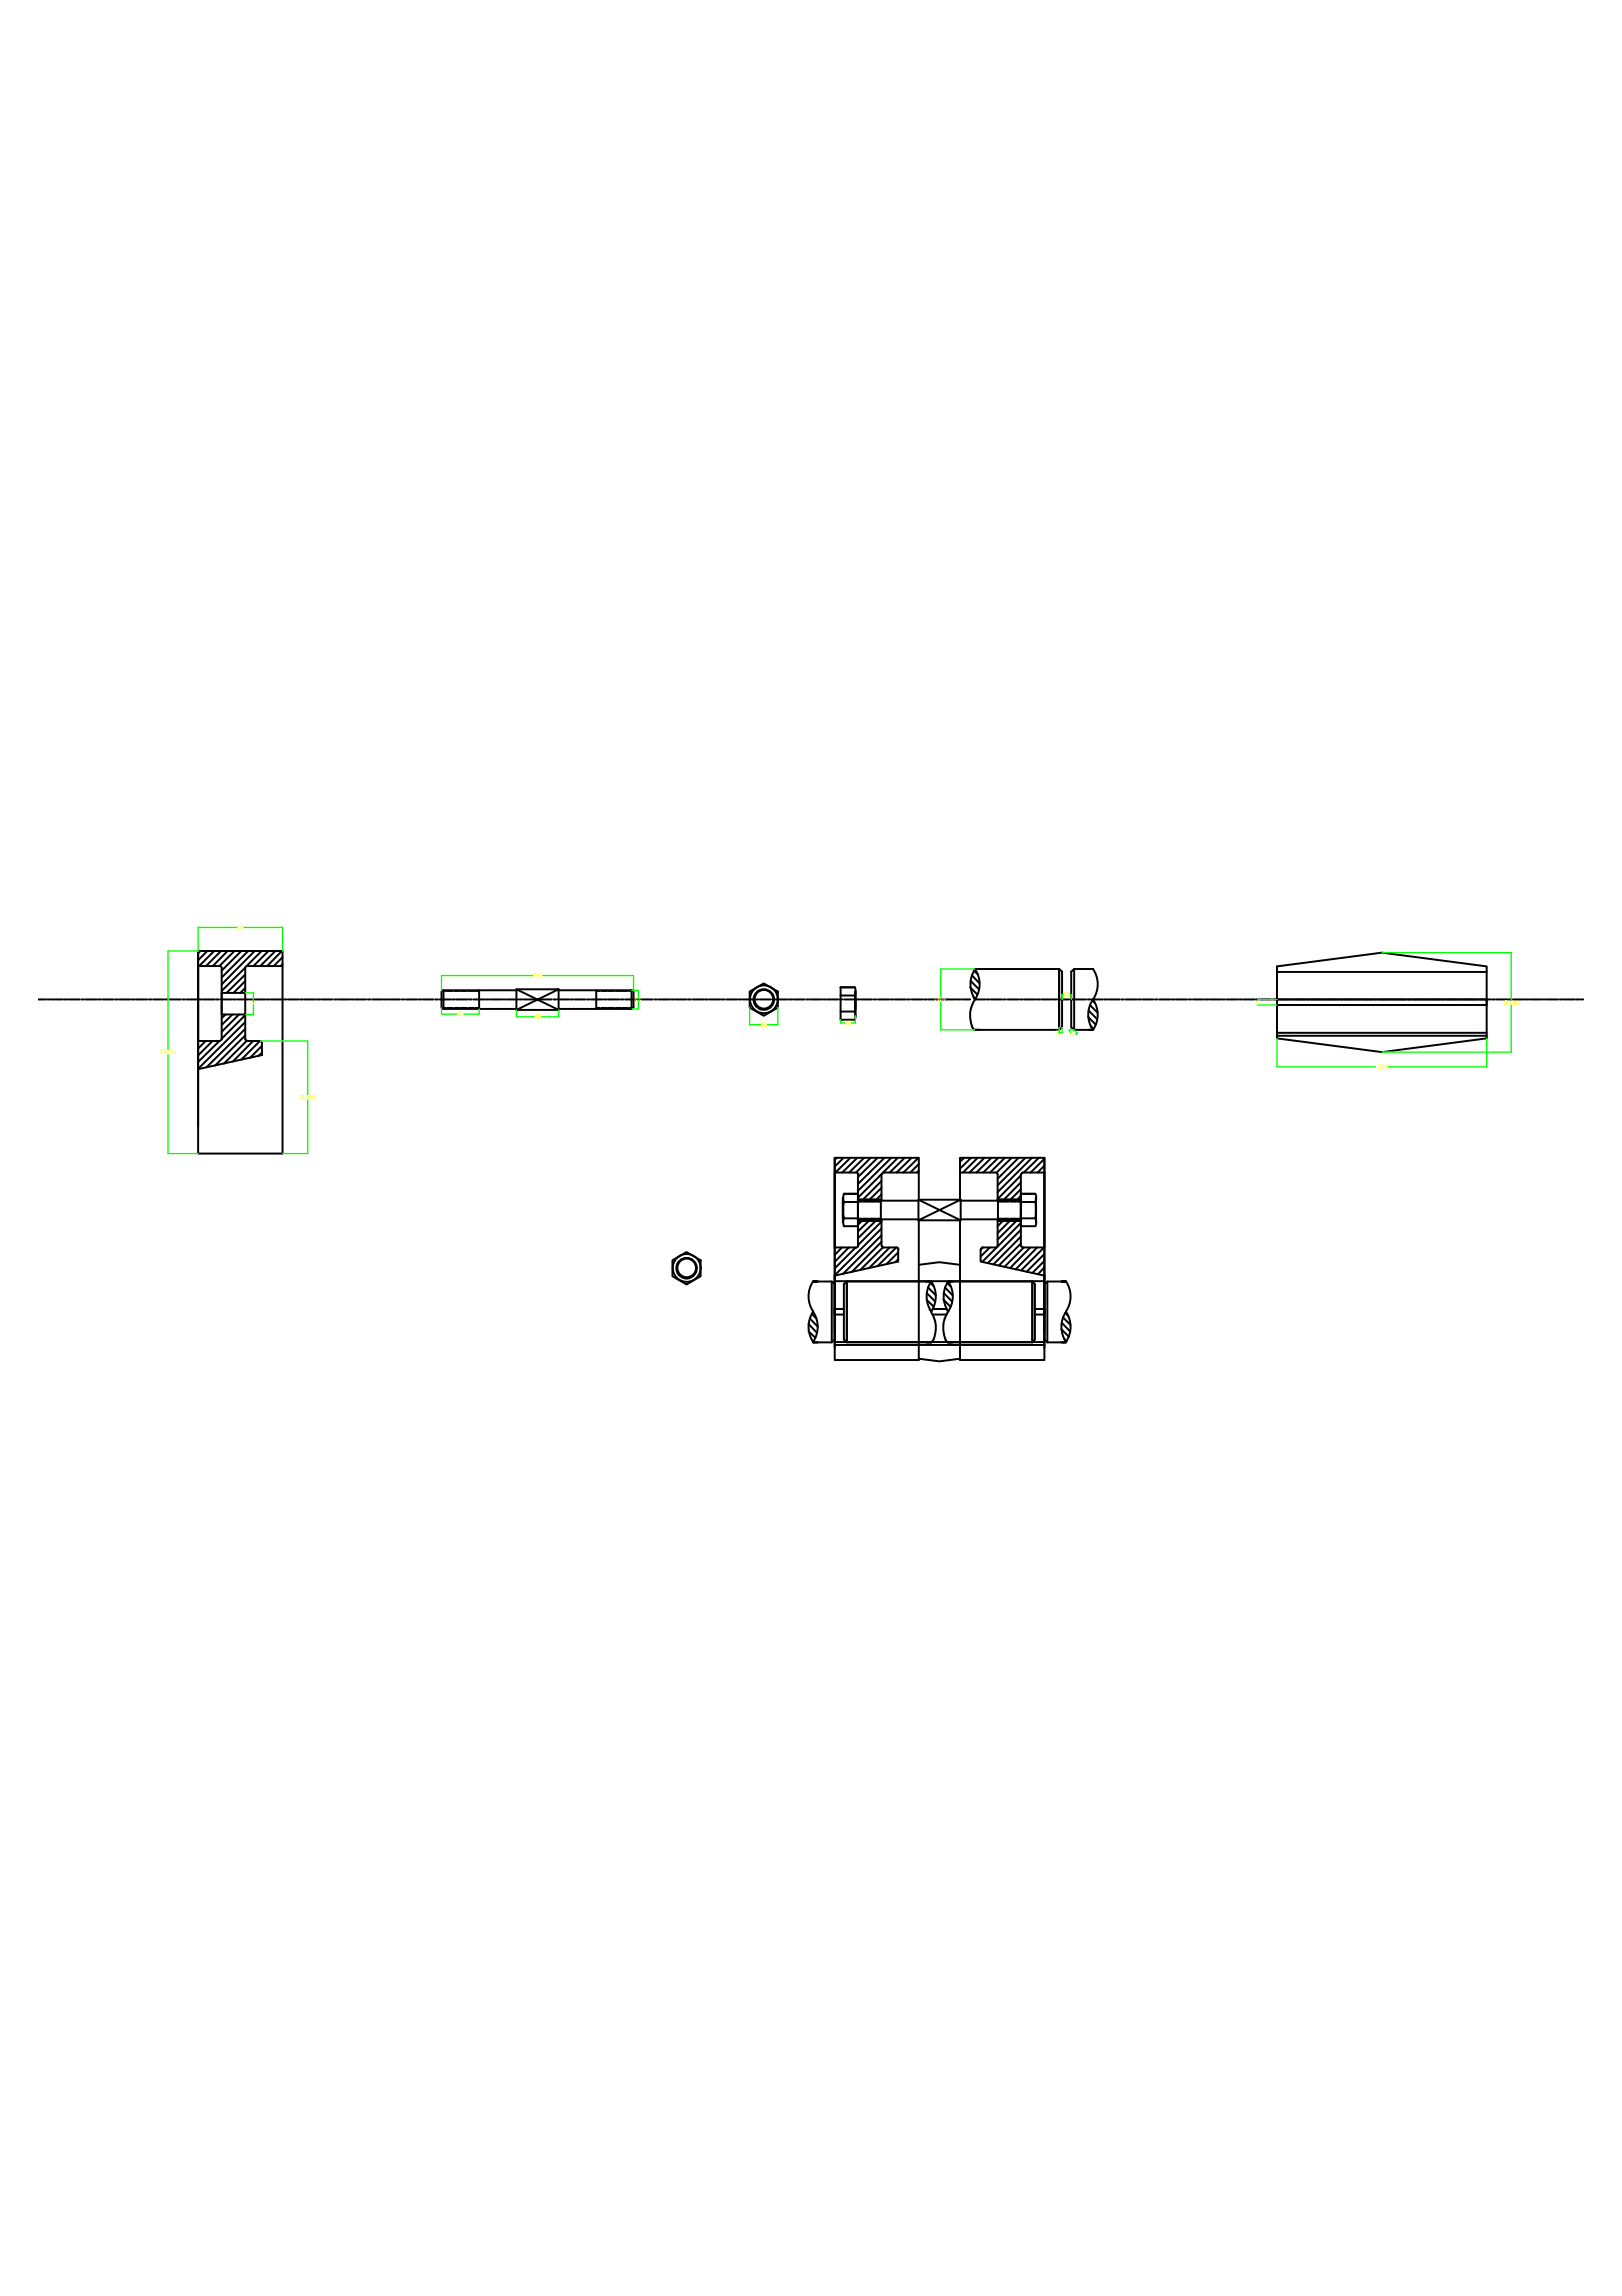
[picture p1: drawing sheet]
<svg xmlns="http://www.w3.org/2000/svg" width="210mm" height="297mm" viewBox="0 0 210 297" stroke-linecap="round" stroke-linejoin="round" font-family="sans-serif">
<defs><g id="words">
<g font-size=".8" fill="#ff0">
<text x="30.6" y="120.3">90</text>
<text x="59.1" y="131.5">40</text>
<text x="68.9" y="126.5">205</text>
<text x="69.1" y="131.8">45</text>
<text x="120.9" y="129.6">Ø65</text>
<text x="137.5" y="129">10</text>
<text x="162.6" y="130">6</text>
<text x="194.5" y="130">Ø106</text>
<text x="20.7" y="136.4">Ø216</text>
<text x="98.4" y="132.9">30</text>
<text x="109.2" y="132.6">16</text>
<text x="136.6" y="133.9">3</text>
<text x="38.8" y="142.3">Ø120</text>
<text x="178.3" y="138.3">224</text>
</g>
<g font-size=".5" fill="#ff0">
<text x="82.1" y="129.5">M20</text>
<text x="138.4" y="134">45°</text>
</g>
<text font-size=".3" fill="#ff0" x="32.5" y="129.9">Ø23</text>
</g></defs>
<!-- layer: 0 -->
<g fill="none" stroke="#000" stroke-width=".25">
<path d="M4.9 129.3h1.1M6.1 129.3h.4M6.7 129.3h1.5M8.3 129.3h.4M8.9 129.3h1.4M10.5 129.3h.4M11 129.3h1.5M12.7 129.3h.4M13.2 129.3h1.5M14.9 129.3h.3M15.4 129.3h1.5M17 129.3h.4"/>
<path d="M17.6 129.3h1.4M19.2 129.3h.4M19.8 129.3h1.4M21.4 129.3h.4M22 129.3h1.4M23.6 129.3h.3M24.2 129.3h1.4M25.6 123v26.2h11v-26.2h-11v22.8M25.7 134.7l-.1 .1M25.8 129.3h.3M25.9 123l-.3 .3M26.3 129.3h1.5"/>
<path d="M26.6 134.7l-1 1M26.8 123l-1.2 1.2M27.5 134.7l-1.9 1.8M27.7 123l-1.9 2M28 129.3h.3M28.4 134.7l-2.8 2.7M28.4 125h-2.8v9.7h2.8M28.5 125l.1 .1 .1 .1M28.5 129.3h1.5M28.6 123l-1.9 2M28.7 128.5h3v2.7h-3zM28.7 125.2v9.2"/>
<path d="M29.2 131.2l-.5 .5M29.4 123l-1.9 2M30.1 131.2l-1.4 1.4M30.1 129.3h.4M30.3 123l-1.9 2M30.7 129.3h1.5M30.9 131.2l-2.2 2.3M31.2 123l-2.5 2.6M31.7 131.3l-3 3.1-.1 .2h-.1M31.7 134.4l.1 .2h.2M31.7 126.1l-2.4 2.4M31.7 126.9l-1.5 1.6"/>
<path d="M31.7 127.8l-.6 .7M31.7 132.2l-6.1 6.1M31.7 133.1l-5 5M31.7 134l-3.9 3.9M31.7 125.2v3.3M31.7 131.2v3.2M31.9 134.7l-2.9 2.9M31.9 125h4.7M31.9 134.7h1.7M32 125l-.2 .1-.1 .1-3 3M32.1 123l-3.4 3.5M32.3 129.3h.4"/>
<path d="M32.8 134.7l-2.7 2.6M32.9 129.3h1.4M33 123l-4.3 4.4M33.6 134.7l-2.4 2.4M33.7 134.7h.1l.1 .2M33.9 123l-2 2M33.9 135.3l-1.5 1.5M33.9 136.2l-.4 .4M33.9 134.9v1.6l-8.3 1.8M34.5 129.3h.4M34.7 123l-1.9 2M35 129.3h1.5"/>
<path d="M35.6 123l-1.9 2M36.5 123l-1.9 2M36.6 123.8l-1.2 1.2M36.6 124.7l-.3 .3M36.7 129.3h.4M37.2 129.3h1.5M38.8 129.3h.4M39.4 129.3h1.5M41 129.3h.4M41.6 129.3h1.4M43.3 129.3h.3M43.8 129.3h1.4"/>
<path d="M45.4 129.3h.4M46 129.3h1.4M47.6 129.3h.3M48.2 129.3h1.4M49.8 129.3h.4M50.3 129.3h1.5M52 129.3h.3M52.5 129.3h1.5M54.1 129.3h.4M54.7 129.3h1.4M56.3 129.3h.4M56.9 129.3h1.4"/>
<path d="M57.2 128.2h.5M57.2 130.4h.5M57.4 128.1l-.3 .1v2.2l.3 .1M57.4 128.1h9.4M57.4 130.5h9.4M57.4 128.1v2.4M57.9 128.2h.7M57.9 130.4h.7M58.5 129.3h.4M58.8 128.2h.7M58.8 130.4h.7M59 129.3h1.5"/>
<path d="M59.7 128.2h.7M59.7 130.4h.7M60.6 128.2h.7M60.6 130.4h.7M60.7 129.3h.3M61.2 129.3h1.5M61.5 128.2h.5M61.5 130.4h.5M62 128.1v2.4M62.9 129.3h.3M63.4 129.3h1.5M65.1 129.3h.3"/>
<path d="M65.6 129.3h1.4M66.8 128l5.5 2.7M67.2 129.3h.4M67.8 129.3h1.4M69.4 129.3h.4M70 129.3h1.4M71.6 129.3h.4M72.1 129.3h1.5M72.3 128h-5.5v2.7h5.5v-2.7l-5.5 2.7M72.3 128.1h9.4M72.3 130.5h9.4M73.8 129.3h.4"/>
<path d="M74.3 129.3h1.5M76 129.3h.3M76.5 129.3h1.5M77.2 128.2h.4M77.2 128.1v2.4M77.2 130.4h.4M77.8 128.2h.8M77.8 130.4h.8M78.1 129.3h.4M78.7 129.3h1.4M78.7 128.2h.7M78.7 130.4h.7"/>
<path d="M79.7 128.2h.7M79.7 130.4h.7M80.3 129.3h.4M80.5 128.2h.8M80.5 130.4h.8M80.9 129.3h1.4M81.5 128.2h.4M81.5 130.4h.4M81.7 128.1l.3 .1v2.2l-.3 .1M81.7 128.1v2.4M82.5 129.3h.4M83 129.3h1.5"/>
<path d="M84.7 129.3h.3M85.2 129.3h1.5M86.9 129.3h.3M87.4 129.3h1.5M89.1 129.3h.3M89.6 129.3h1.4M91.2 129.3h.4M91.8 129.3h1.4M93.4 129.3h.4M94 129.3h1.4M95.6 129.3h.4M96.1 129.3h1.5"/>
<path d="M97 128.3l1.8-1.1 1.9 1.1v2.1l-1.9 1-1.8-1zM97.5 129.3l.1 .4M97.6 128.9l-.1 .3M97.6 129.8l.2 .3M97.8 129.3h.4M97.8 128.5l-.2 .3M97.8 130.2l.3 .2M98.2 128.2l-.3 .2M98.2 130.5l.3 .1M98.3 129.3h1.5M98.6 128l-.4 .1M98.6 130.6h.4"/>
<path d="M98.7 128h.4M99.2 128l.3 .2M99.4 130.5l-.3 .1M99.6 128.2l.3 .3M99.8 130.2l-.3 .2M99.9 128.5l.2 .4M100 129.3h.3M100.1 129.9l-.2 .2M100.1 129l.1 .3M100.2 129.4l-.1 .4M100.5 129.3h1.5M102.1 129.3h.4"/>
<path d="M102.7 129.3h1.4M104.3 129.3h.4M104.8 129.3h1.5M106.5 129.3h.4M107 129.3h1.5M108.7 129.3h.3M108.8 128.8h1.8M108.8 130.9h1.8M109.2 129.3h1.5M110.6 127.7h-1.8v4.2h1.8M110.6 127.7l.1 .6a2.36 2.36 0 0 0 0 1.3v.4a2.36 2.36 0 0 0 0 1.4l-.1 .5M110.7 128.8v2.1z"/>
<path d="M110.7 128.8v-.5v3.1M110.9 129.3h.3M111.4 129.3h1.4M113.1 129.3h.3M113.6 129.3h1.4M115.2 129.3h.4M115.8 129.3h1.4M117.4 129.3h.4M118 129.3h1.4M119.6 129.3h.4M120.1 129.3h1.5M121.8 129.3h.3"/>
<path d="M122.3 129.3h1.5M123.9 129.3h.4M124.5 129.3h1M125.5 127.7l1 1M125.6 126.9l1.1 1.1M125.8 126.2l.9 1M126 129l.2 .3M126 125.6l.5 .4M126.1 133.2h.7M126.2 125.4a3.5 3.5 0 0 1 0 3.9M126.2 125.4a3.5 3.5 0 0 0 0 3.9M126.8 125.4h-.7h11v7.8h-11"/>
<path d="M127.5 129.3h-1.4l-.5 1.2-.1 .4 .1 1.4 .3 .8 .2 .1M127.6 129.3h.4M128.2 129.3h1.5M129.8 129.3h.4M130.4 129.3h1.4M132 129.3h.4M132.5 129.3h1.5M134.2 129.3h.4M134.7 129.3h1.5M136.3 129.3h.4M136.9 129.3h1.5M137.1 125.4l.3 .3v7.2l-.3 .3z"/>
<path d="M138.5 129.3h.4M139 125.4v7.8M139.1 129.3h1.4M140.7 129.3h.4M140.8 131.6l1 1M140.9 130.7l1.1 1.1M141 130l1 1M141.2 132.8l.3 .3M141.3 129.3h1.4M141.3 129.4l.4 .4M141.4 125.4h-2.4l-.4 .3v7.2l.4 .3h2.4h-.6M141.4 125.4h-.6h.6"/>
<path d="M141.5 125.4a3.5 3.5 0 0 1 0 3.9M141.5 129.3a3.5 3.5 0 0 1 0 3.9 3.4 3.4 0 0 1 0-3.9zM142.9 129.3h.4M143.5 129.3h1.4M145.1 129.3h.3M145.7 129.3h1.4M147.3 129.3h.3M147.8 129.3h1.5M149.5 129.3h.3M150 129.3h1.5M151.6 129.3h.4M152.2 129.3h1.4"/>
<path d="M153.8 129.3h.4M154.4 129.3h1.4M156 129.3h.4M156.5 129.3h1.5M158.2 129.3h.3M158.7 129.3h1.5M160.3 129.3h.4M160.9 129.3h1.5M162.5 129.3h.4M163.1 129.3h1.4M164.7 129.3h.4M165.3 125l13.5-1.8 13.6 1.8v9.3l-13.6 1.8-13.5-1.8z"/>
<path d="M165.3 129.3h27.1v.7h-27.1zM165.3 129.3h1.4M165.3 134h27.1M165.3 133.6h27.1M165.3 125.7h27.1M166.9 129.3h.4M167.5 129.3h1.4M169.1 129.3h.3M169.6 129.3h1.5M171.3 129.3h.3M171.8 129.3h1.5M173.5 129.3h.3"/>
<path d="M174 129.3h1.5M175.6 129.3h.4M176.2 129.3h1.4M177.8 129.3h.4M178.4 129.3h1.4M180 129.3h.4M180.5 129.3h1.5M182.2 129.3h.3M182.7 129.3h1.5M184.3 129.3h.4M184.9 129.3h1.5M186.5 129.3h.4"/>
<path d="M187.1 129.3h1.4M188.7 129.3h.4M189.3 129.3h1.4M190.9 129.3h.3M191.5 129.3h1.4M193.1 129.3h.3M193.6 129.3h1.5M195.3 129.3h.4M195.8 129.3h1.5M197.4 129.3h.4M198 129.3h1.5M199.6 129.3h.4"/>
<path d="M200.2 129.3h1.4M201.8 129.3h.4M202.3 129.3h1.5M204 129.3h.4M204.5 129.3h.4M108 149.8v26.2h10.9v-18.1M108.3 149.8l-.3 .2M109.1 155.5v2.1zM109.1 155.5v-.5v3.1M109.2 149.8l-1.2 1.1M109.2 157.6h1.8M109.2 155.5l-.1 1.3a2.36 2.36 0 0 1 0 1.3l.1 .5h1.8"/>
<path d="M110.1 149.8l-2 1.9M110.8 151.7h-2.8v9.7h2.8M110.8 151.7l.2 .1 .1 .1M110.9 149.8l-1.9 1.9M111 154.4h-1.8l-.1 .6 .1 .5h1.8M111 155.3h7.9M111 155.5h.5M111 157.7h7.9M111 157.7h.5M111 151.9v9.3M111.5 158l-.5 .5M111.7 155.5h.7"/>
<path d="M111.7 157.7h.7M111.8 149.8l-1.9 1.9M112.4 158l-1.4 1.3M112.6 155.5h.8M112.6 157.7h.8M112.7 149.8l-1.9 1.9M113.3 158l-2.3 2.2M113.5 155.5h.5M113.5 157.7h.5M113.6 149.8l-2.6 2.5M114 155.3v2.4M114.1 155.3v-.1h-3.1v2.8h3.1v-.3"/>
<path d="M114.1 151.9l-3.1 3.1M114.1 152.8l-2.4 2.4M114.1 153.7l-1.5 1.5M114.1 154.5l-.7 .7M114.1 158l-3.1 3.1M114.1 158.9l-6.1 6.1M114.1 159.8l-5 5M114.1 151.9v3.3M114.1 158v3.2M114.5 149.8l-3.5 3.4M115.3 149.8l-4.3 4.3M116.2 149.8l-1.9 1.9"/>
<path d="M117.1 149.8l-2 1.9M118 149.8l-2 1.9M118.9 149.8l-2 1.9M118.9 155.2l5.4 2.7M118.9 155.2v-5.4h-10.9v22.7M118.9 151.7h-4.6l-.1 .1-.1 .1M118.9 150.6l-1.1 1.1M118.9 151.4l-.3 .3M124.2 155.2v-5.4h11v22.7M124.2 151.7h4.7l.1 .1 .1 .1M124.3 155.2h-5.4v2.7h5.4v-2.7l-5.4 2.7M124.3 155.3h7.8"/>
<path d="M124.3 157.7h7.8M124.8 149.8l-.6 .5M125.7 149.8l-1.5 1.4M126.5 149.8l-1.9 1.9M127.4 149.8l-1.9 1.9M128.3 149.8l-1.9 1.9M129.1 155.3v-.1h3v2.8h-3v-.3M129.1 151.9v3.3M129.1 158v3.2M129.1 155.5h.6M129.1 155.3v2.4M129.1 157.7h.6"/>
<path d="M129.2 149.8l-2 1.9M129.8 158l-.7 .6M129.8 155.5h.7M129.8 157.7h.7M130 149.8l-1.9 1.9M130.7 158l-1.6 1.5M130.8 155.5h.7M130.8 157.7h.7M130.9 149.8l-1.9 1.9M131.5 158l-2.4 2.4M131.6 155.5h.5M131.6 157.7h.5"/>
<path d="M131.8 149.8l-2.7 2.7M132.1 154.4h1.9M132.1 158.6h1.9M132.1 155.5h1.9M132.1 157.6h1.9M132.1 151.9v9.3M132.1 152.1l-3 3M132.1 153l-2.2 2.2M132.1 153.9l-1.3 1.3M132.1 154.7l-.4 .5M132.1 158.2l-3 3.1M132.1 159.1l-4.3 4.3"/>
<path d="M132.1 160l-3.5 3.6M132.4 151.7h2.8v9.7h-2.8M132.4 151.7l-.2 .1v.1M132.7 149.8l-3.6 3.5M133.5 149.8l-4.4 4.4M134 154.4l.1 .6-.1 .5M134 155.5l.1 1.3a2.36 2.36 0 0 0 0 1.3l-.1 .5M134.1 155.5v2.1zM134.1 155.5v-.5v3.1M134.4 149.8l-1.9 1.9M135.2 149.8v26.2h-11v-18.1M135.2 149.9l-1.8 1.8"/>
<path d="M135.2 150.8l-.9 .9M87 163l1.8-1 1.9 1v2.1l-1.9 1.1-1.8-1.1zM87.5 164.1l.1 .3M87.6 163.6l-.1 .4M87.6 164.5l.2 .4M87.8 163.2l-.2 .3M87.8 164.9l.3 .3M88.2 162.9l-.3 .3M88.2 165.2l.3 .2M88.6 162.7l-.3 .2M88.6 165.4h.4M88.7 162.7h.4"/>
<path d="M89.2 162.8l.3 .1M89.4 165.2l-.3 .2M89.6 163l.3 .2M89.8 165l-.3 .2M89.9 163.3l.2 .3M90.1 164.6l-.2 .3M90.1 163.7l.1 .4M90.2 164.1l-.1 .4M104.6 172.2l.9 .9M104.6 171.3l1.1 1.1M104.8 170.6l1 1M105.1 170l.5 .6"/>
<path d="M105.2 169.7a3.5 3.5 0 0 1 0 3.9M105.2 165.8h2.4l.4 .3M105.2 165.8h.6h-.6M105.2 165.8a3.5 3.5 0 0 0 0 3.9 3.5 3.5 0 0 0 0 3.9M107.6 165.8v7.9M108 173.3l-.4 .4h-2.4h.6M108 174h27.2M108 173.6h27.2M108 165.7h27.2M108.1 161.4l-.1 .1M109 161.4l-1 1M109.2 169.3h-1.2v.8h1.2"/>
<path d="M109.2 166.1l.4-.3v7.9l-.4-.4zM109.8 161.4l-1.8 1.9M110.7 161.4l-2.7 2.7M111.1 161.2l-.1 .1-.2 .1M114.1 160.7l-3.9 3.9M114.1 161.2l.1 .1 .1 .1h1.7M114.2 161.4l-2.9 2.9M115.1 161.4l-2.6 2.7M116 161.4l-2.4 2.4M116 161.4l.2 .1 .1 .1M116.2 162l-1.5 1.5M116.2 162.9l-.3 .4"/>
<path d="M116.2 161.6v1.6l-8.2 1.8v9.4M118.9 163.6l2.7-.3 2.6 .3M118.9 175.8l2.7 .3 2.6-.3M119.9 165.8h.6h-10.9v7.9h10.9M119.9 173.7h.6M119.9 168.2l.9 .9M119.9 167.3l1.1 1.1M120.1 166.6l1 1M120.3 169.4l.3 .2M120.4 166l.4 .4M120.5 165.8a3.5 3.5 0 0 1 0 3.9 3.6 3.6 0 0 1 0-3.9zM120.5 169.7l.3 .7 .3 1v.7l-.2 .9-.2 .5-.2 .2"/>
<path d="M120.7 170.1h1.8M120.7 169.3h1.8M122.1 168.1l.9 1M122.1 167.3l1.1 1.1M122.3 166.6l1 1M122.5 169.4l.2 .2M122.5 166l.5 .4M122.7 169.7l-.5 .9-.1 .7 .1 1.4 .2 .8 .3 .2M122.7 173.7h.6M122.7 165.8a3.6 3.6 0 0 1 0 3.9 3.5 3.5 0 0 1 0-3.9zM123.3 165.8h-.6h10.9v7.9h-10.9M126.9 161.6v1.6l8.3 1.8v9.4"/>
<path d="M127.2 161.4l-.2 .1-.1 .1M127.2 161.4l-.3 .3M128.1 161.4l-1.2 1.2M129 161.4l-1.9 1.9M129.1 161.2l-.1 .1-.1 .1h-1.7M132.1 160.9l-2.8 2.8M132.2 161.2v.1l.2 .1M132.5 161.4l-2.5 2.5M133.3 161.4l-2.6 2.7M133.6 165.8l.3 .3v7.2l-.3 .4zM133.9 169.3h1.3v.8h-1.3M134.2 161.4l-2.8 2.8"/>
<path d="M135.1 161.4l-2.9 3M135.2 173.3l.3 .4h2.5h-.6M135.2 162.2l-2.3 2.3M135.2 163.1l-1.6 1.6M135.2 164l-.9 .9M135.2 164.9l-.2 .1M135.5 165.8v7.9M137.4 172l.9 .9M137.4 171.1l1.1 1.2M137.6 170.4l.9 1M137.7 173.2l.3 .3M137.9 169.9l.3 .3"/>
<path d="M137.9 165.8a3.5 3.5 0 0 1 0 3.9M138 165.8h-2.5l-.3 .3M138 165.8h-.6h.6M138 169.7a3.6 3.6 0 0 1-.1 3.9 3.6 3.6 0 0 1 .1-3.9z"/>
<circle cx="98.9" cy="129.3" r="1.8"/>
<circle cx="98.9" cy="129.3" r="1.21"/>
<circle cx="88.9" cy="164" r="1.8"/>
<circle cx="88.9" cy="164" r="1.21"/>
</g>
<circle cx="135.2" cy="151.7" r=".07" fill="#000" stroke="#000" stroke-width=".13"/>
<!-- layer: AM_5 -->
<g fill="none" stroke="#0f0" stroke-width=".17">
<path d="M25.6 119.9v3.1h-3.9M25.7 120h5M31.6 120h5M36.6 119.9v3.1M21.7 123.1v12.7M21.7 136.5v12.7M31.7 128.5h1.1M31.7 131.2h1.1M32.8 128.5v1.2M32.8 130v1.2M33.7 134.7h6.1M39.8 134.7v6.9"/>
<path d="M57.1 126.2v2M57.1 130.4v.8M57.2 126.2h11.7M57.2 131.2h1.9M60 131.2h2M62 130.5v.7M66.8 130.7v.8M66.9 131.5h2.2M70.3 126.2h11.7v2M72.3 130.7v.8h-2.3M81.8 128.1h.8v1M82.6 129.5v1h-.8"/>
<path d="M97 130.4v2.2M97.1 132.6h1.3M99.3 132.6h1.4M100.7 130.4v2.2M108.8 131.9v.4h.5M110.7 131.4v.9h-.6M121.7 125.4h4.4M121.7 129.6v3.6h4.4M121.7 125.4v3.6M137.1 132.9v.7h.3M137.4 132.9v.7M137.6 128.7h-.2v.6"/>
<path d="M138.4 133.2h.6l.4 .5M138.4 133.2l.1 .4M138.5 128.7h.1v.6M139.5 133.7l-.3 .1M162.8 129.3h2.5M162.8 130h2.5M165.3 134.3v3.7h12.7M178.8 123.2h16.8M178.8 136.1h16.8M192.4 134.3v3.7h-12.8M195.6 123.3v6M195.6 130v6.1"/>
<path d="M21.7 149.2h3.9M36.6 149.2h3.2M39.8 142.3v6.9"/>
</g>
<g fill="#0f0" stroke="#0f0" stroke-width=".13">
<path d="M162.8 129.3v.1z"/>
<path d="M137 133.6h.1v.1z"/>
</g>
<use href="#words"/>
</svg>
